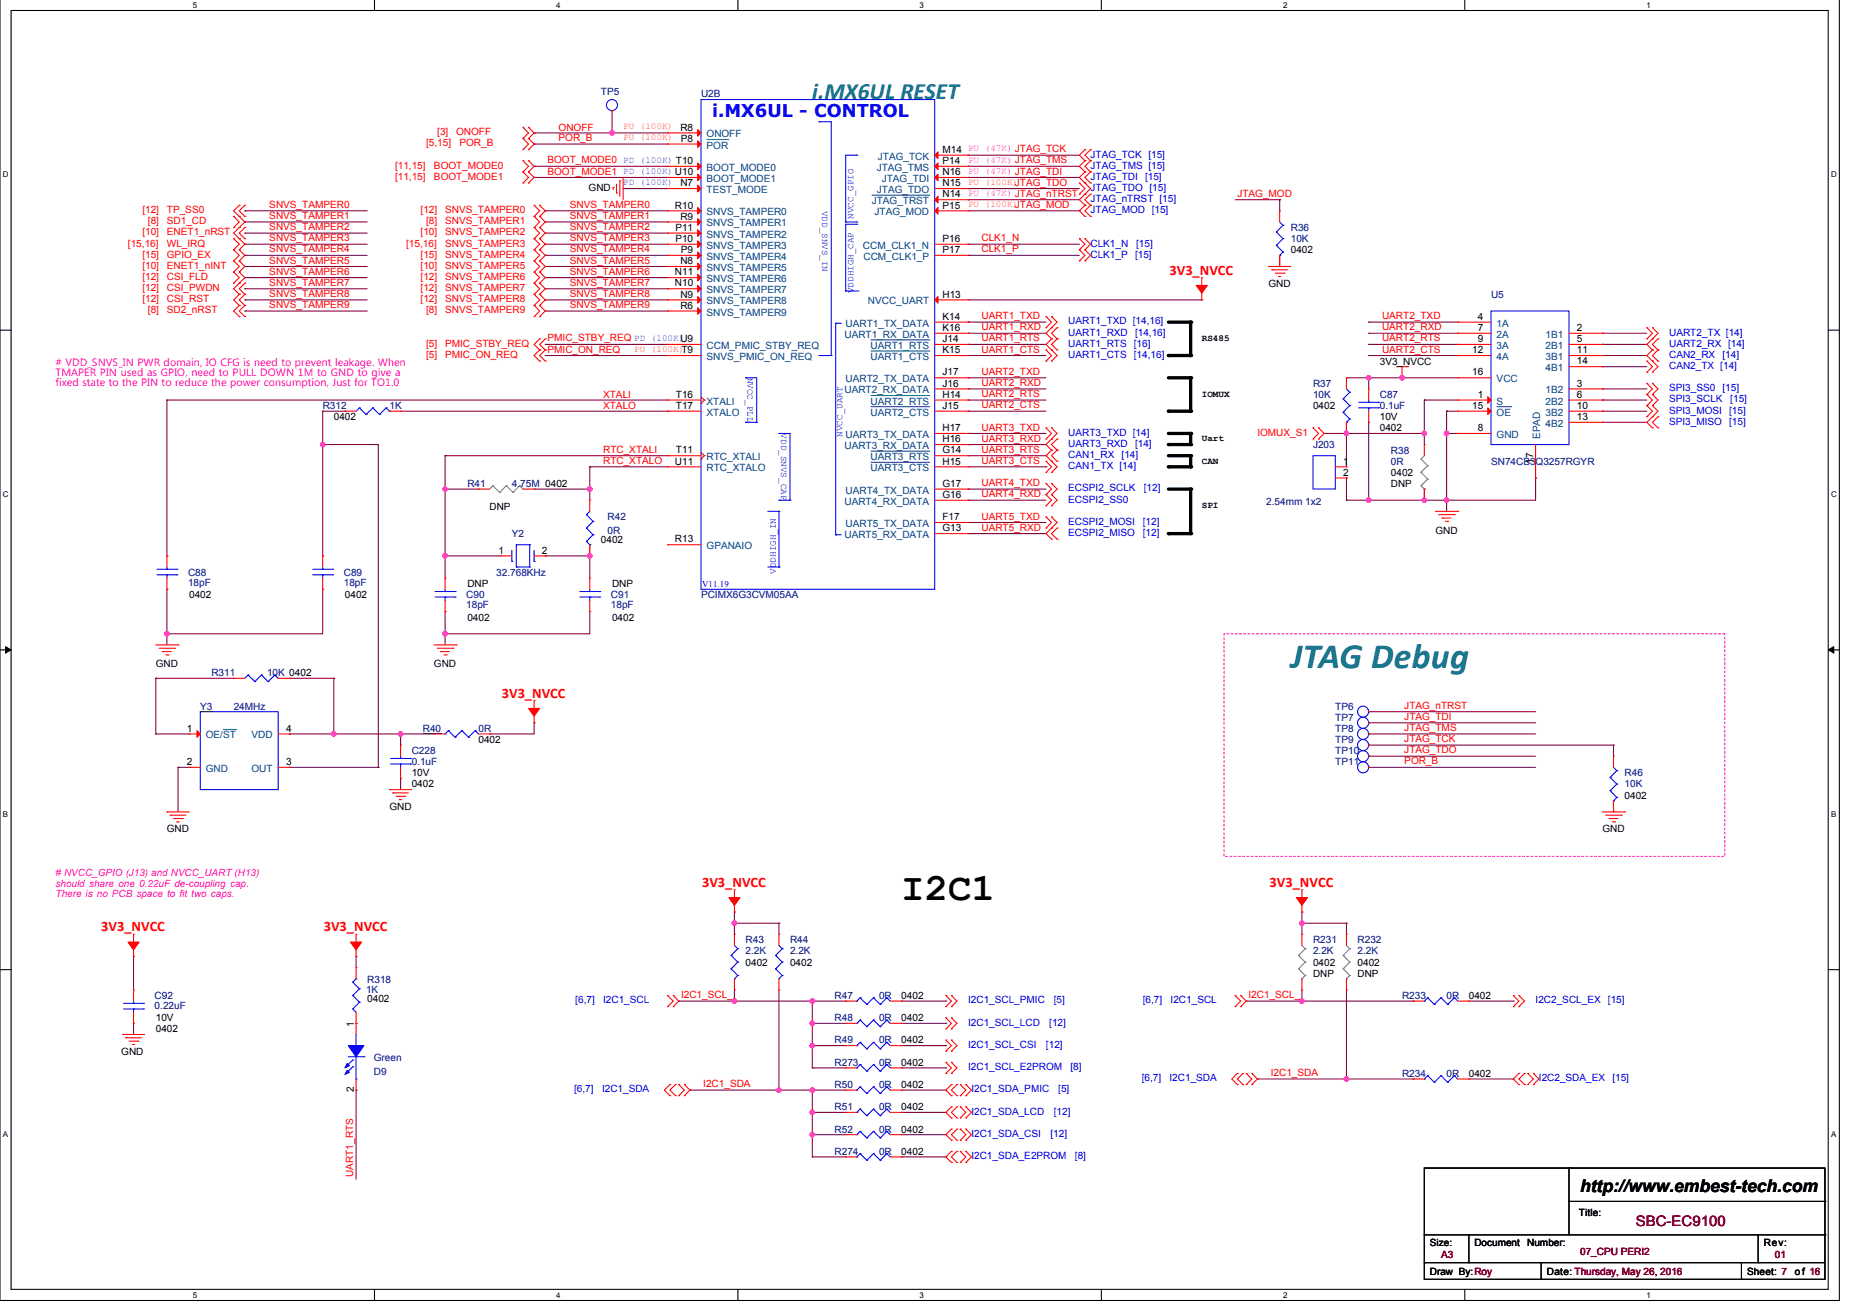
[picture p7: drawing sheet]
<svg xmlns="http://www.w3.org/2000/svg" width="297mm" height="210mm" viewBox="0 0 297 210" stroke-linecap="round" stroke-linejoin="round" font-family="sans-serif">
<defs><g id="words">
<text font-size="6.2" x="144" y="143.8">I2C1</text>
<text font-size="5.7" fill="#008080" x="206.2" y="106.7">JTAG Debug</text>
<text font-size="3.7" fill="#008080" x="129.8" y="15.9">i.MX6UL RESET</text>
<text font-size="2.8" fill="#00f" x="113.8" y="18.7">i.MX6UL - CONTROL</text>
<text font-size="2.8" x="252.5" y="190.4">http://www.embest-tech.com</text>
<g font-size="2.3" fill="#f00">
<text x="186.9" y="43.9">3V3_NVCC</text>
<text x="80.2" y="111.4">3V3_NVCC</text>
<text x="112.2" y="141.7">3V3_NVCC</text>
<text x="202.9" y="141.7">3V3_NVCC</text>
<text x="16.2" y="148.8">3V3_NVCC</text>
<text x="51.7" y="148.8">3V3_NVCC</text>
</g>
<text font-size="2.3" fill="#800000" x="261.4" y="195.8">SBC-EC9100</text>
<g font-size="1.6" fill="#000080">
<text x="96" y="15.2">TP5</text>
<text x="112" y="15.6">U2B</text>
<text x="206.2" y="36.9">R36</text>
<text x="206.2" y="38.7">10K</text>
<text x="238.3" y="47.6">U5</text>
<text x="51.6" y="65.3">R312</text>
<text x="62.2" y="65.3">1K</text>
<text x="209.8" y="61.8">R37</text>
<text x="209.8" y="63.6">10K</text>
<text x="220.5" y="63.6">C87</text>
<text x="220.5" y="65.3">0.1uF</text>
<text x="209.8" y="71.6">J203</text>
<text x="74.7" y="77.8">R41</text>
<text x="81.8" y="77.8">4.75M 0402</text>
<text x="222.2" y="72.5">R38</text>
<text x="222.2" y="74.2">0R</text>
<text x="238.3" y="74.2">SN74CB3Q3257RGYR</text>
<text x="97.1" y="83.1">R42</text>
<text x="202.3" y="80.6">2.54mm 1x2</text>
<text x="81.8" y="85.8">Y2</text>
<text x="97.1" y="85.3">0R</text>
<text x="30" y="92">C88</text>
<text x="30" y="93.6">18pF</text>
<text x="54.9" y="92">C89</text>
<text x="54.9" y="93.6">18pF</text>
<text x="74.5" y="95.6">C90</text>
<text x="79.3" y="92">32.768KHz</text>
<text x="97.6" y="95.6">C91</text>
<text x="112" y="95.6">PCIMX6G3CVM05AA</text>
<text x="74.5" y="97.2">18pF</text>
<text x="97.6" y="97.2">18pF</text>
<text x="32" y="113.4">Y3</text>
<text x="33.8" y="108">R311</text>
<text x="37.3" y="113.4">24MHz</text>
<text x="42.7" y="108">10K 0402</text>
<text x="213.4" y="113.4">TP6</text>
<text x="67.6" y="116.9">R40</text>
<text x="76.5" y="116.9">0R</text>
<text x="213.4" y="115.1">TP7</text>
<text x="213.4" y="116.9">TP8</text>
<text x="213.4" y="118.7">TP9</text>
<text x="65.8" y="120.5">C228</text>
<text x="65.8" y="122.2">0.1uF</text>
<text x="213.4" y="122.2">TP11</text>
<text x="213.4" y="120.5">TP10</text>
<text x="259.6" y="124">R46</text>
<text x="259.6" y="125.8">10K</text>
<text x="119.1" y="150.7">R43</text>
<text x="119.1" y="152.5">2.2K</text>
<text x="126.2" y="150.7">R44</text>
<text x="126.2" y="152.5">2.2K</text>
<text x="209.8" y="150.7">R231</text>
<text x="209.8" y="152.5">2.2K</text>
<text x="216.9" y="150.7">R232</text>
<text x="216.9" y="152.5">2.2K</text>
<text x="24.7" y="159.6">C92</text>
<text x="24.7" y="161.2">0.22uF</text>
<text x="58.5" y="158.7">1K</text>
<text x="58.7" y="157.1">R318</text>
<text x="133.3" y="159.6">R47</text>
<text x="140.5" y="159.6">0R</text>
<text x="224" y="159.6">R233</text>
<text x="231.1" y="159.6">0R</text>
<text x="133.3" y="163.1">R48</text>
<text x="133.3" y="166.7">R49</text>
<text x="140.5" y="163.1">0R</text>
<text x="140.5" y="166.7">0R</text>
<text x="59.7" y="171.7">D9</text>
<text x="59.7" y="169.5">Green</text>
<text x="133.3" y="173.8">R50</text>
<text x="133.3" y="170.2">R273</text>
<text x="140.5" y="173.8">0R</text>
<text x="140.5" y="170.2">0R</text>
<text x="224" y="172">R234</text>
<text x="231.1" y="172">0R</text>
<text x="133.3" y="177.4">R51</text>
<text x="140.5" y="177.4">0R</text>
<text x="133.3" y="184.5">R274</text>
<text x="133.3" y="180.9">R52</text>
<text x="140.5" y="184.5">0R</text>
<text x="140.5" y="180.9">0R</text>
</g>
<g font-size="1.6" fill="#f00">
<text x="68.1" y="23.4">[5,15]</text>
<text x="69.9" y="21.6">[3]</text>
<text x="72.9" y="21.6">ONOFF</text>
<text x="73.4" y="23.4">POR_B</text>
<text x="89.3" y="20.9">ONOFF</text>
<text x="89.3" y="22.5">POR_B</text>
<text x="63.1" y="26.9">[11,15]</text>
<text x="63.1" y="28.7">[11,15]</text>
<text x="69.3" y="26.9">BOOT_MODE0</text>
<text x="69.3" y="28.7">BOOT_MODE1</text>
<text x="87.5" y="27.9">BOOT_MODE1 PD (100K)U10</text>
<text x="87.5" y="26.1">BOOT_MODE0 PD (100K) T10</text>
<text x="22.8" y="34.1">[12]</text>
<text x="23.6" y="35.8">[8]</text>
<text x="26.7" y="35.8">SD1_CD</text>
<text x="26.7" y="34.1">TP_SS0</text>
<text x="43" y="35">SNVS_TAMPER1</text>
<text x="43" y="33.2">SNVS_TAMPER0</text>
<text x="67.2" y="34.1">[12]</text>
<text x="68.1" y="35.8">[8]</text>
<text x="71.1" y="35.8">SNVS_TAMPER1</text>
<text x="71.1" y="34.1">SNVS_TAMPER0</text>
<text x="91" y="33.2">SNVS_TAMPER0</text>
<text x="91" y="35">SNVS_TAMPER1</text>
<text x="197.7" y="31.4">JTAG_MOD</text>
<text x="20.4" y="39.4">[15,16]</text>
<text x="22.8" y="37.6">[10]</text>
<text x="22.8" y="41.2">[15]</text>
<text x="26.7" y="37.6">ENET1_nRST</text>
<text x="26.7" y="41.2">GPIO_EX</text>
<text x="26.7" y="39.4">WL_IRQ</text>
<text x="43" y="40.3">SNVS_TAMPER4</text>
<text x="43" y="38.5">SNVS_TAMPER3</text>
<text x="43" y="36.8">SNVS_TAMPER2</text>
<text x="64.9" y="39.4">[15,16]</text>
<text x="67.2" y="37.6">[10]</text>
<text x="67.2" y="41.2">[15]</text>
<text x="71.1" y="39.4">SNVS_TAMPER3</text>
<text x="71.1" y="37.6">SNVS_TAMPER2</text>
<text x="71.1" y="41.2">SNVS_TAMPER4</text>
<text x="91" y="38.5">SNVS_TAMPER3</text>
<text x="91" y="40.3">SNVS_TAMPER4</text>
<text x="91" y="36.8">SNVS_TAMPER2</text>
<text x="156.8" y="40.3">CLK1_P</text>
<text x="156.8" y="38.5">CLK1_N</text>
<text x="22.8" y="42.9">[10]</text>
<text x="22.8" y="44.7">[12]</text>
<text x="22.8" y="46.5">[12]</text>
<text x="26.7" y="42.9">ENET1_nINT</text>
<text x="26.7" y="44.7">CSI_FLD</text>
<text x="26.7" y="46.5">CSI_PWDN</text>
<text x="43" y="47.4">SNVS_TAMPER8</text>
<text x="43" y="45.7">SNVS_TAMPER7</text>
<text x="43" y="43.9">SNVS_TAMPER6</text>
<text x="43" y="42.1">SNVS_TAMPER5</text>
<text x="67.2" y="42.9">[10]</text>
<text x="67.2" y="46.5">[12]</text>
<text x="67.2" y="44.7">[12]</text>
<text x="71.1" y="42.9">SNVS_TAMPER5</text>
<text x="71.1" y="46.5">SNVS_TAMPER7</text>
<text x="71.1" y="44.7">SNVS_TAMPER6</text>
<text x="91" y="42.1">SNVS_TAMPER5</text>
<text x="91" y="43.9">SNVS_TAMPER6</text>
<text x="91" y="45.7">SNVS_TAMPER7</text>
<text x="91" y="47.4">SNVS_TAMPER8</text>
<text x="22.8" y="48.3">[12]</text>
<text x="23.6" y="50.1">[8]</text>
<text x="26.7" y="50.1">SD2_nRST</text>
<text x="26.7" y="48.3">CSI_RST</text>
<text x="43" y="49.2">SNVS_TAMPER9</text>
<text x="67.2" y="48.3">[12]</text>
<text x="68.1" y="50.1">[8]</text>
<text x="71.1" y="48.3">SNVS_TAMPER8</text>
<text x="71.1" y="50.1">SNVS_TAMPER9</text>
<text x="91" y="49.2">SNVS_TAMPER9</text>
<text x="156.8" y="52.8">UART1_RXD</text>
<text x="156.8" y="51">UART1_TXD</text>
<text x="220.8" y="51">UART2_TXD</text>
<text x="220.8" y="52.8">UART2_RXD</text>
<text x="68.1" y="57.2">[5]</text>
<text x="68.1" y="55.4">[5]</text>
<text x="71.1" y="57.2">PMIC_ON_REQ</text>
<text x="71.1" y="55.4">PMIC_STBY_REQ</text>
<text x="87.5" y="54.6">PMIC_STBY_REQ PD (100K)U9</text>
<text x="87.5" y="56.3">PMIC_ON_REQ</text>
<text x="156.8" y="54.6">UART1_RTS</text>
<text x="156.8" y="56.3">UART1_CTS</text>
<text x="156.8" y="59.9">UART2_TXD</text>
<text x="220.8" y="54.6">UART2_RTS</text>
<text x="220.8" y="56.3">UART2_CTS</text>
<text x="96.4" y="63.5">XTALI</text>
<text x="96.4" y="65.3">XTALO</text>
<text x="156.8" y="63.4">UART2_RTS</text>
<text x="156.8" y="65.2">UART2_CTS</text>
<text x="156.8" y="61.7">UART2_RXD</text>
<text x="156.8" y="70.6">UART3_RXD</text>
<text x="156.8" y="68.8">UART3_TXD</text>
<text x="200.9" y="69.6">IOMUX_S1</text>
<text x="96.4" y="72.3">RTC_XTALI</text>
<text x="96.4" y="74.1">RTC_XTALO</text>
<text x="156.8" y="77.7">UART4_TXD</text>
<text x="156.8" y="72.3">UART3_RTS</text>
<text x="156.8" y="74.1">UART3_CTS</text>
<text x="156.8" y="79.4">UART4_RXD</text>
<text x="156.8" y="83">UART5_TXD</text>
<text x="156.8" y="84.8">UART5_RXD</text>
<text x="224.4" y="113.2">JTAG_nTRST</text>
<text x="224.4" y="118.6">JTAG_TCK</text>
<text x="224.4" y="115">JTAG_TDI</text>
<text x="224.4" y="116.8">JTAG_TMS</text>
<text x="224.4" y="120.3">JTAG_TDO</text>
<text x="224.4" y="122.1">POR_B</text>
<text x="108.8" y="159.5">I2C1_SCL_</text>
<text x="199.5" y="159.5">I2C1_SCL_</text>
<text x="112.4" y="173.7">I2C1_SDA</text>
<text x="203.1" y="171.9">I2C1_SDA</text>
<text x="56.4" y="188" transform="rotate(-90 56.4 188)">UART1_RTS</text>
</g>
<g font-size="1.6">
<text x="108.7" y="20.9">R8</text>
<text x="108.8" y="22.6">P8</text>
<text x="108.7" y="29.8">N7</text>
<text x="150.6" y="24.4">M14 PU (47K) JTAG_TCK</text>
<text x="150.6" y="26.2">P14</text>
<text x="150.6" y="28">N16</text>
<text x="150.6" y="29.8">N15</text>
<text x="94.1" y="30.5">GND</text>
<text x="107.8" y="33.3">R10</text>
<text x="108.7" y="35.1">R9</text>
<text x="150.6" y="31.5">N14</text>
<text x="150.6" y="33.3">P15</text>
<text x="107.9" y="36.9">P11</text>
<text x="107.9" y="38.6">P10</text>
<text x="108.8" y="40.4">P9</text>
<text x="150.6" y="40.4">P17</text>
<text x="150.6" y="38.6">P16</text>
<text x="206.2" y="40.5">0402</text>
<text x="107.8" y="44">N11</text>
<text x="107.8" y="45.8">N10</text>
<text x="108.7" y="42.2">N8</text>
<text x="108.7" y="47.5">N9</text>
<text x="150.6" y="47.5">H13</text>
<text x="202.7" y="45.8">GND</text>
<text x="108.7" y="49.3">R6</text>
<text x="150.6" y="51.1">K14</text>
<text x="150.6" y="52.9">K16</text>
<text x="236.1" y="51.1">4</text>
<text x="236.1" y="52.9">7</text>
<text x="251.9" y="52.9">2</text>
<text x="150.6" y="54.6">J14</text>
<text x="150.6" y="56.4">K15</text>
<text x="150.6" y="60">J17</text>
<text x="220.5" y="58.2">3V3_NVCC</text>
<text x="235.2" y="60">16</text>
<text x="235.2" y="56.4">12</text>
<text x="236.1" y="54.6">9</text>
<text x="251.9" y="54.6">5</text>
<text x="251.9" y="56.4">11</text>
<text x="251.9" y="58.2">14</text>
<text x="108" y="65.3">T17</text>
<text x="108" y="63.5">T16</text>
<text x="150.6" y="61.8">J16</text>
<text x="150.6" y="63.5">H14</text>
<text x="150.6" y="65.3">J15</text>
<text x="209.8" y="65.3">0402</text>
<text x="235.2" y="65.3">15</text>
<text x="236.1" y="63.5">1</text>
<text x="251.9" y="61.8">3</text>
<text x="251.9" y="63.5">6</text>
<text x="251.9" y="65.3">10</text>
<text x="53.3" y="67.1">0402</text>
<text x="150.6" y="68.9">H17</text>
<text x="150.6" y="70.6">H16</text>
<text x="220.5" y="68.9">0402</text>
<text x="220.5" y="67.1">10V</text>
<text x="236.1" y="68.9">8</text>
<text x="251.9" y="67.1">13</text>
<text x="107.8" y="74.2">U11</text>
<text x="108" y="72.4">T11</text>
<text x="150.6" y="72.4">G14</text>
<text x="150.6" y="74.2">H15</text>
<text x="150.6" y="77.8">G17</text>
<text x="214.6" y="74.2">1</text>
<text x="214.6" y="76">2</text>
<text x="222.2" y="76">0402</text>
<text x="222.2" y="77.8">DNP</text>
<text x="245" y="74" transform="rotate(-90 245 74)">17</text>
<text x="78.2" y="81.5">DNP</text>
<text x="150.6" y="79.5">G16</text>
<text x="150.6" y="83.1">F17</text>
<text x="79.7" y="88.4">1</text>
<text x="86.6" y="88.4">2</text>
<text x="96" y="86.7">0402</text>
<text x="107.8" y="86.6">R13</text>
<text x="150.6" y="84.9">G13</text>
<text x="229.4" y="85.3">GND</text>
<text x="30.2" y="95.6">0402</text>
<text x="55.1" y="95.6">0402</text>
<text x="74.7" y="93.8">DNP</text>
<text x="97.8" y="93.8">DNP</text>
<text x="74.7" y="99.1">0402</text>
<text x="97.8" y="99.1">0402</text>
<text x="24.9" y="106.6">GND</text>
<text x="69.3" y="106.6">GND</text>
<text x="29.9" y="116.9">1</text>
<text x="45.7" y="116.9">4</text>
<text x="76.5" y="118.7">0402</text>
<text x="29.9" y="122.2">2</text>
<text x="45.7" y="122.2">3</text>
<text x="65.8" y="125.8">0402</text>
<text x="65.8" y="124">10V</text>
<text x="62.2" y="129.4">GND</text>
<text x="259.6" y="127.6">0402</text>
<text x="26.7" y="132.9">GND</text>
<text x="256" y="132.9">GND</text>
<text x="119.1" y="154.2">0402</text>
<text x="126.2" y="154.2">0402</text>
<text x="209.8" y="154.2">0402</text>
<text x="209.8" y="156">DNP</text>
<text x="216.9" y="154.2">0402</text>
<text x="216.9" y="156">DNP</text>
<text x="58.7" y="160.1">0402</text>
<text x="144" y="159.6">0402</text>
<text x="234.7" y="159.6">0402</text>
<text x="24.9" y="163.1">10V</text>
<text x="24.9" y="164.9">0402</text>
<text x="56.5" y="164" transform="rotate(-90 56.5 164)">1</text>
<text x="144" y="163.1">0402</text>
<text x="144" y="166.7">0402</text>
<text x="19.4" y="168.5">GND</text>
<text x="144" y="173.8">0402</text>
<text x="144" y="170.2">0402</text>
<text x="234.7" y="172">0402</text>
<text x="56.5" y="174.5" transform="rotate(-90 56.5 174.5)">2</text>
<text x="144" y="177.4">0402</text>
<text x="144" y="184.5">0402</text>
<text x="144" y="180.9">0402</text>
<text x="252.3" y="194.3">Title:</text>
<text x="228.5" y="199">Size:</text>
<text x="228.5" y="203.7">Draw By:Roy</text>
<text x="235.6" y="199.1">Document</text>
<text x="244" y="199.1">Number:</text>
<text x="247.1" y="203.7">Date: Thursday, May 26, 2016</text>
<text x="279.1" y="203.7">Sheet: 7</text>
<text x="281.8" y="199.1">Rev:</text>
<text x="286.8" y="203.7">of 16</text>
</g>
<g font-size="1.6" fill="#004080">
<text x="112.9" y="23.7">POR</text>
<text x="112.9" y="22">ONOFF</text>
<text x="112.9" y="27.3">BOOT_MODE0</text>
<text x="112.9" y="29.1">BOOT_MODE1</text>
<text x="140.1" y="27.3">JTAG_TMS</text>
<text x="140.3" y="25.5">JTAG_TCK</text>
<text x="140.9" y="29.1">JTAG_TDI</text>
<text x="112.9" y="30.8">TEST_MODE</text>
<text x="112.9" y="34.4">SNVS_TAMPER0</text>
<text x="139.3" y="32.6">JTAG_TRST</text>
<text x="139.8" y="34.4">JTAG_MOD</text>
<text x="140.1" y="30.8">JTAG_TDO</text>
<text x="112.9" y="36.2">SNVS_TAMPER1</text>
<text x="112.9" y="38">SNVS_TAMPER2</text>
<text x="112.9" y="39.7">SNVS_TAMPER3</text>
<text x="112.9" y="41.5">SNVS_TAMPER4</text>
<text x="137.9" y="39.7">CCM_CLK1_N</text>
<text x="138" y="41.5">CCM_CLK1_P</text>
<text x="112.9" y="43.3">SNVS_TAMPER5</text>
<text x="112.9" y="45.1">SNVS_TAMPER6</text>
<text x="112.9" y="46.8">SNVS_TAMPER7</text>
<text x="112.9" y="48.6">SNVS_TAMPER8</text>
<text x="112.9" y="50.4">SNVS_TAMPER9</text>
<text x="134.9" y="54">UART1_RX_DATA</text>
<text x="135.1" y="52.2">UART1_TX_DATA</text>
<text x="138.7" y="48.6">NVCC_UART</text>
<text x="239.1" y="52.2">1A</text>
<text x="239.1" y="54">2A</text>
<text x="247" y="54">1B1</text>
<text x="112.9" y="55.7">CCM_PMIC_STBY_REQ</text>
<text x="112.9" y="57.5">SNVS_PMIC_ON_REQ</text>
<text x="139.1" y="55.7">UART1_RTS</text>
<text x="139.1" y="57.5">UART1_CTS</text>
<text x="239.1" y="55.7">3A</text>
<text x="239.1" y="57.5">4A</text>
<text x="247" y="55.7">2B1</text>
<text x="247" y="57.5">3B1</text>
<text x="247" y="59.3">4B1</text>
<text x="112.9" y="64.6">XTALI</text>
<text x="134.9" y="62.8">UART2_RX_DATA</text>
<text x="135.1" y="61.1">UART2_TX_DATA</text>
<text x="139.1" y="64.6">UART2_RTS</text>
<text x="239.1" y="61.1">VCC</text>
<text x="239.1" y="64.6">S</text>
<text x="247" y="62.8">1B2</text>
<text x="247" y="64.6">2B2</text>
<text x="112.9" y="66.4">XTALO</text>
<text x="134.9" y="71.7">UART3_RX_DATA</text>
<text x="135.1" y="70">UART3_TX_DATA</text>
<text x="139.1" y="66.4">UART2_CTS</text>
<text x="239.1" y="70">GND</text>
<text x="239.1" y="66.4">OE</text>
<text x="246.1" y="70.1" transform="rotate(-90 246.1 70.1)">EPAD</text>
<text x="247" y="66.4">3B2</text>
<text x="247" y="68.2">4B2</text>
<text x="112.9" y="73.5">RTC_XTALI</text>
<text x="112.9" y="75.3">RTC_XTALO</text>
<text x="139.1" y="73.5">UART3_RTS</text>
<text x="139.1" y="75.3">UART3_CTS</text>
<text x="134.9" y="80.6">UART4_RX_DATA</text>
<text x="135.1" y="78.8">UART4_TX_DATA</text>
<text x="112.9" y="87.7">GPANAIO</text>
<text x="134.9" y="86">UART5_RX_DATA</text>
<text x="135.1" y="84.2">UART5_TX_DATA</text>
<text x="32.9" y="118">OE/ST</text>
<text x="40.2" y="118">VDD</text>
<text x="32.9" y="123.3">GND</text>
<text x="40.2" y="123.3">OUT</text>
</g>
<g font-size="1.6" fill="#00f">
<text x="174.2" y="25.2">JTAG_TCK [15]</text>
<text x="174.2" y="28.7">JTAG_TDI</text>
<text x="174.2" y="26.9">JTAG_TMS [15]</text>
<text x="183" y="28.7">[15]</text>
<text x="174.2" y="34.1">JTAG_MOD [15]</text>
<text x="174.2" y="32.3">JTAG_nTRST [15]</text>
<text x="174.2" y="30.5">JTAG_TDO [15]</text>
<text x="174.2" y="39.4">CLK1_N</text>
<text x="174.2" y="41.2">CLK1_P</text>
<text x="181.4" y="41.2">[15]</text>
<text x="181.5" y="39.4">[15]</text>
<text x="170.7" y="51.8">UART1_TXD [14,16]</text>
<text x="170.7" y="53.6">UART1_RXD</text>
<text x="181.4" y="53.6">[14,16]</text>
<text x="266.7" y="53.6">UART2_TX [14]</text>
<text x="170.7" y="57.2">UART1_CTS</text>
<text x="170.7" y="55.4">UART1_RTS</text>
<text x="181.2" y="57.2">[14,16]</text>
<text x="181.2" y="55.4">[16]</text>
<text x="266.7" y="57.2">CAN2_RX</text>
<text x="266.7" y="58.9">CAN2_TX [14]</text>
<text x="266.7" y="55.4">UART2_RX [14]</text>
<text x="275.2" y="57.2">[14]</text>
<text x="266.7" y="62.5">SPI3_SS0</text>
<text x="266.7" y="64.3">SPI3_SCLK</text>
<text x="275.2" y="62.5">[15]</text>
<text x="276.5" y="64.3">[15]</text>
<text x="170.7" y="71.4">UART3_RXD</text>
<text x="170.7" y="69.6">UART3_TXD [14]</text>
<text x="181.4" y="71.4">[14]</text>
<text x="266.7" y="66.1">SPI3_MOSI</text>
<text x="266.7" y="67.8">SPI3_MISO</text>
<text x="276.3" y="66.1">[15]</text>
<text x="276.3" y="67.8">[15]</text>
<text x="170.7" y="73.2">CAN1_RX</text>
<text x="170.7" y="74.9">CAN1_TX [14]</text>
<text x="179.2" y="73.2">[14]</text>
<text x="170.7" y="78.5">ECSPI2_SCLK</text>
<text x="170.7" y="80.3">ECSPI2_SS0</text>
<text x="170.7" y="83.8">ECSPI2_MOSI</text>
<text x="182.6" y="83.8">[12]</text>
<text x="182.8" y="78.5">[12]</text>
<text x="170.7" y="85.6">ECSPI2_MISO</text>
<text x="182.6" y="85.6">[12]</text>
<text x="91.9" y="160.3">[6,7]</text>
<text x="96.4" y="160.3">I2C1_SCL</text>
<text x="154.7" y="160.3">I2C1_SCL_PMIC</text>
<text x="168.4" y="160.3">[5]</text>
<text x="182.6" y="160.3">[6,7]</text>
<text x="187" y="160.3">I2C1_SCL</text>
<text x="245.4" y="160.3">I2C2_SCL_EX</text>
<text x="256.9" y="160.3">[15]</text>
<text x="154.7" y="163.8">I2C1_SCL_LCD</text>
<text x="154.7" y="167.4">I2C1_SCL_CSI</text>
<text x="167.1" y="167.4">[12]</text>
<text x="167.7" y="163.8">[12]</text>
<text x="154.7" y="171">I2C1_SCL_E2PROM</text>
<text x="171" y="171">[8]</text>
<text x="182.4" y="172.7">[6,7]</text>
<text x="186.9" y="172.7">I2C1_SDA</text>
<text x="245.9" y="172.7">I2C2_SDA_EX</text>
<text x="257.6" y="172.7">[15]</text>
<text x="91.7" y="174.5">[6,7]</text>
<text x="96.2" y="174.5">I2C1_SDA</text>
<text x="155.2" y="174.5">I2C1_SDA_PMIC</text>
<text x="155.2" y="178.1">I2C1_SDA_LCD</text>
<text x="168.4" y="178.1">[12]</text>
<text x="169.1" y="174.5">[5]</text>
<text x="155.2" y="181.6">I2C1_SDA_CSI</text>
<text x="155.2" y="185.2">I2C1_SDA_E2PROM</text>
<text x="167.8" y="181.6">[12]</text>
<text x="171.8" y="185.2">[8]</text>
</g>
<g font-size="1.6" fill="#f0f">
<text x="8.9" y="58.5"># VDD_SNVS_IN PWR domain, IO CFG is need to prevent leakage. When</text>
<text x="8.9" y="60.1">TMAPER PIN used as GPIO, need to PULL DOWN 1M to GND to give a</text>
<text x="8.9" y="61.7">fixed state to the PIN to reduce the power consumption, Just for TO1.0</text>
<text x="8.9" y="140"># NVCC_GPIO (J13) and NVCC_UART (H13)</text>
<text x="8.9" y="141.7">should share one 0.22uF de-coupling cap.</text>
<text x="8.9" y="143.3">There is no PCB space to fit two caps.</text>
</g>
<g font-size="1.6" fill="#800000">
<text x="230.3" y="201">A3</text>
<text x="252.5" y="200.5">07_CPU PERI2</text>
<text x="283.6" y="201">01</text>
</g>
<g font-size="1.5" fill="#ff8000">
<text x="99.6" y="22.4">PU (100K)</text>
<text x="99.6" y="20.6">PU (100K)</text>
<text x="154.7" y="29.5">PU (100K)JTAG_TDO</text>
<text x="154.7" y="33.1">PU (100K)JTAG_MOD</text>
<text x="101.3" y="56.2">PU (100K)T9</text>
</g>
<text font-size="1.5" fill="#8000ff" x="99.6" y="29.5">PD (100K)</text>
<g font-size="1.5" fill="#f0f">
<text x="154.7" y="26">PU (47K) JTAG_TMS</text>
<text x="154.7" y="27.7">PU (47K) JTAG_TDI</text>
<text x="154.7" y="31.3">PU (47K) JTAG_nTRST</text>
</g>
<g font-size="1.5" fill="#00f">
<text x="131.4" y="33.7" transform="rotate(90 131.4 33.7)">VDD_SNVS_IN</text>
<text x="136.4" y="34.9" transform="rotate(-90 136.4 34.9)">NVCC_GPIO</text>
<text x="136.4" y="46.8" transform="rotate(-90 136.4 46.8)">VDDHIGH_CAP</text>
<text x="119.5" y="60.3" transform="rotate(90 119.5 60.3)">NVCC_PLL</text>
<text x="124.8" y="69.2" transform="rotate(90 124.8 69.2)">VDD_SNVS_CAP</text>
<text x="134.6" y="69.8" transform="rotate(-90 134.6 69.8)">NVCC_UART</text>
<text x="123.9" y="91.6" transform="rotate(-90 123.9 91.6)">VDDHIGH_IN</text>
</g>
<g font-size="1.5">
<text x="192" y="54.5">RS485</text>
<text x="192" y="63.4">IOMUX</text>
<text x="192" y="70.5">Uart</text>
<text x="192" y="74">CAN</text>
<text x="192" y="81.2">SPI</text>
</g>
<text font-size="1.4" fill="#00f" x="112.2" y="93.8">V11.19</text>
<g font-size="1.3">
<text x="30.8" y="1.2">5</text>
<text x="88.9" y="1.2">4</text>
<text x="146.9" y="1.2">3</text>
<text x="205" y="1.2">2</text>
<text x="263.1" y="1.2">1</text>
<text x=".4" y="28.3">D</text>
<text x="292.6" y="28.3">D</text>
<text x=".4" y="79.4">C</text>
<text x="292.6" y="79.4">C</text>
<text x=".4" y="130.5">B</text>
<text x="292.6" y="130.5">B</text>
<text x=".4" y="181.6">A</text>
<text x="292.6" y="181.6">A</text>
<text x="30.8" y="207.3">5</text>
<text x="88.9" y="207.3">4</text>
<text x="146.9" y="207.3">3</text>
<text x="205" y="207.3">2</text>
<text x="263.1" y="207.3">1</text>
</g>
</g></defs>
<path d="M0 -.1v207.8h293.9v-207.8M1.8 1.7h290.3v204.3h-290.3z" fill="none" stroke="#000" stroke-width=".17"/>
<g fill="#fff">
<path d="M30.8 .1h.7v1.4h-.7z"/>
<path d="M30.8 206.1h.7v1.5h-.7z"/>
</g>
<path d="M59.8 -.1v1.8M59.8 206v1.7" fill="none" stroke="#000" stroke-width=".17"/>
<g fill="#fff">
<path d="M88.9 .1h.7v1.4h-.7z"/>
<path d="M88.9 206.1h.7v1.5h-.7z"/>
</g>
<path d="M117.9 -.1v1.8M117.9 206v1.7" fill="none" stroke="#000" stroke-width=".17"/>
<g fill="#fff">
<path d="M146.9 .1h.7v1.4h-.7z"/>
<path d="M146.9 206.1h.7v1.5h-.7z"/>
</g>
<path d="M176 -.1v1.8M176 206v1.7" fill="none" stroke="#000" stroke-width=".17"/>
<g fill="#fff">
<path d="M205 .1h.7v1.4h-.7z"/>
<path d="M205 206.1h.7v1.5h-.7z"/>
</g>
<path d="M234.1 -.1v1.8M234.1 206v1.7" fill="none" stroke="#000" stroke-width=".17"/>
<g fill="#fff">
<path d="M263.1 .1h.7v1.4h-.7z"/>
<path d="M263.1 206.1h.7v1.5h-.7z"/>
<path d="M.4 27.2h1v1.4h-1z"/>
<path d="M292.6 27.2h.9v1.4h-.9z"/>
<path d="M.4 78.3h1v1.4h-1z"/>
<path d="M292.6 78.3h.9v1.4h-.9z"/>
</g>
<path d="M0 52.7h1.8M292.1 52.7h1.8" fill="none" stroke="#000" stroke-width=".17"/>
<g fill="#fff">
<path d="M.4 129.3h.9v1.5h-.9z"/>
<path d="M292.6 129.3h.8v1.5h-.8z"/>
</g>
<path d="M0 103.8h1.8M292.1 103.8h1.8" fill="none" stroke="#000" stroke-width=".17"/>
<path d="M.9 103.3l.9 .5-.9 .5zM292.1 103.8l.9-.5v1z" fill="#000" stroke="#000" stroke-width=".16"/>
<g fill="#fff">
<path d="M.4 180.4h.9v1.4h-.9z"/>
<path d="M292.6 180.4h.8v1.4h-.8z"/>
</g>
<g fill="none" stroke="#000" stroke-width=".17">
<path d="M0 154.9h1.8M292.1 154.9h1.8M227.6 186.6h64v17.8h-64zM227.6 197.3h64M234.7 197.3v4.4M250.7 186.6h.1M250.7 186.6v10.7M250.7 191.9h40.9M280.9 197.3v4.4M291.6 197.3h.1M291.6 191.9h.1M227.6 201.7h.1"/>
<path d="M227.6 201.7h64M234.7 201.7h.1M246.3 204.4h.1M246.3 201.7v2.7M278.3 204.4h.1M278.3 201.7v2.7M280.9 201.7h.1"/>
</g>
<path d="M195.6 101.2h80v35.6h-80z" fill="none" stroke="#f0f" stroke-width=".17" stroke-dasharray=".3 .3"/>
<path d="M186.7 51.5h3.5v5.3h-3.5M186.7 60.3h3.5v5.4h-3.5M186.7 69.2h3.5v1.8h-3.5M186.7 72.8h3.5v1.8h-3.5M186.7 78.1h3.5v7.1h-3.5" fill="none" stroke="#000" stroke-width=".53"/>
<g fill="#000">
<circle cx="186.7" cy="56.8" r=".26"/>
<circle cx="190.2" cy="51.5" r=".26"/>
<circle cx="190.2" cy="56.8" r=".26"/>
<circle cx="186.7" cy="71" r=".26"/>
<circle cx="186.7" cy="74.6" r=".26"/>
<circle cx="186.7" cy="65.7" r=".26"/>
<circle cx="190.2" cy="71" r=".26"/>
<circle cx="190.2" cy="69.2" r=".26"/>
<circle cx="190.2" cy="60.3" r=".26"/>
<circle cx="190.2" cy="74.6" r=".26"/>
<circle cx="190.2" cy="72.8" r=".26"/>
<circle cx="190.2" cy="65.7" r=".26"/>
<circle cx="190.2" cy="78.1" r=".26"/>
<circle cx="186.7" cy="85.2" r=".26"/>
<circle cx="190.2" cy="85.2" r=".26"/>
</g>
<g fill="none" stroke="#800040" stroke-width=".17">
<path d="M97.8 17.7h.1M97.8 17.7v3.5M39.1 39h.1M39.1 37.2h.1M39.1 35.5h.1M39.1 33.7h.1M39.1 39h19.6M39.1 33.7h19.6M39.1 37.2h19.6M39.1 35.5h19.6M85.3 21.2h.1M85.3 23h.1"/>
<path d="M85.3 28.3h.1M85.3 26.6h.1M85.3 21.2h21.4M85.3 23h21.4M85.3 28.3h21.4M85.3 26.6h21.4M87.1 39h.1M87.1 33.7h.1M87.1 35.5h.1M87.1 37.2h.1M87.1 39h19.6M87.1 33.7h19.6"/>
<path d="M87.1 37.2h19.6M87.1 35.5h19.6M97.8 21.2h.1M99.6 30.1h.1M99.6 30.1h7.1M154.7 28.3h.1M154.7 26.6h.1M154.7 24.8h.1M154.7 31.9h.1M154.7 30.1h.1M154.7 39h.1M154.7 39h17.8"/>
<path d="M154.7 33.7h17.8M154.7 28.3h17.8M154.7 26.6h17.8M154.7 24.8h17.8M154.7 31.9h17.8M154.7 30.1h17.8M172.5 33.7h.1M197.4 31.9h7.1M204.5 31.9h.1M204.5 31.9v1.8M39.1 40.8h.1M39.1 49.7h.1"/>
<path d="M39.1 47.9h.1M39.1 46.1h.1M39.1 44.3h.1M39.1 42.6h.1M39.1 42.6h19.6M39.1 40.8h19.6M39.1 44.3h19.6M39.1 46.1h19.6M39.1 49.7h19.6M39.1 47.9h19.6M87.1 42.6h.1M87.1 40.8h.1"/>
<path d="M87.1 44.3h.1M87.1 46.1h.1M87.1 49.7h.1M87.1 47.9h.1M87.1 55h.1M87.1 56.8h.1M87.1 42.6h19.6M87.1 40.8h19.6M87.1 44.3h19.6M87.1 46.1h19.6M87.1 49.7h19.6M87.1 47.9h19.6"/>
<path d="M87.1 55h19.6M87.1 56.8h19.6M154.7 55h.1M154.7 56.8h.1M154.7 53.2h.1M154.7 51.5h.1M154.7 40.8h.1M154.7 40.8h17.8M154.7 47.9h37.3M154.7 55h12.4M154.7 56.8h12.4M154.7 53.2h12.4"/>
<path d="M154.7 51.5h12.4M192 47.9h.1M204.5 40.8h.1M204.5 40.8v1.8M218.7 55h.1M218.7 51.5h.1M218.7 53.2h.1M218.7 56.8h.1M218.7 55h14.2M218.7 56.8h14.2M218.7 53.2h14.2M218.7 51.5h14.2"/>
<path d="M256 56.8h.1M256 58.6h.1M256 53.2h.1M256 55h.1M256 55h7.1M256 56.8h7.1M256 53.2h7.1M256 58.6h7.1M26.7 63.9h.1M26.7 63.9h80M26.7 63.9v24.9M51.6 65.7h.1"/>
<path d="M51.6 71h.1M51.6 65.7h3.5M51.6 71h8.9v51.6M51.6 65.7v23.1M55.1 65.7h.1M64 65.7h42.7M71.1 72.8h.1M71.1 78.1h.1M71.1 78.1h5.4M71.1 72.8h35.6M71.1 72.8v19.6M85.3 78.1h8.9"/>
<path d="M94.2 74.6h.1M94.2 78.1h.1M94.2 74.6h12.5M94.2 74.6v5.3M106.7 65.7h.1M154.7 63.9h.1M154.7 65.7h.1M154.7 62.1h.1M154.7 60.3h.1M154.7 71h.1M154.7 69.2h.1M154.7 79.9h.1"/>
<path d="M154.7 78.1h.1M154.7 65.7h12.4M154.7 63.9h12.4M154.7 62.1h12.4M154.7 60.3h12.4M154.7 71h12.4M154.7 69.2h12.4M154.7 79.9h12.4M154.7 78.1h12.4M154.7 72.8h12.4M154.7 74.6h12.4M167.1 72.8h.1"/>
<path d="M167.1 74.6h.1M211.6 69.2h.1M211.6 69.2h16M215.1 60.3h.1M215.1 69.2h.1M215.1 67.5h.1M215.1 76.4h.1M215.1 79.9h.1M215.1 60.3h17.8M215.1 67.5v7.1M215.1 76.4v3.5M218.7 60.3h.1"/>
<path d="M218.7 67.5h.1M218.7 79.9h.1M218.7 60.3v1.8M218.7 67.5v12.4M224 60.3h.1M227.6 63.9h.1M227.6 78.1h.1M227.6 79.9h.1M227.6 69.2h.1M227.6 63.9h5.3M227.6 63.9v7.1M227.6 78.1v1.8"/>
<path d="M231.1 65.7h.1M231.1 69.2h.1M231.1 79.9h.1M231.1 65.7h1.8M231.1 69.2h1.8M231.1 65.7v16M245.4 76.4h.1M245.4 76.4v3.5h-30.3M256 62.1h.1M256 63.9h.1M256 65.7h.1M256 67.5h.1"/>
<path d="M256 65.7h7.1M256 63.9h7.1M256 62.1h7.1M256 67.5h7.1M26.7 88.8h.1M26.7 94.1h.1M26.7 94.1v8.9M51.6 88.8h.1M51.6 94.1h.1M51.6 94.1v7.1h-24.9M71.1 88.8h.1M71.1 97.7h.1"/>
<path d="M71.1 97.7v5.3M71.1 88.8h8.9M87.1 88.8h.1M87.1 88.8h7.1M94.2 97.7h.1M94.2 87h.1M94.2 88.8h.1M94.2 97.7v3.5h-23.1M94.2 87v5.4M154.7 85.2h.1M154.7 83.5h.1M154.7 85.2h12.4"/>
<path d="M154.7 83.5h12.4M24.9 117.2h.1M24.9 108.4h.1M24.9 117.2h5.3M24.9 108.4v8.8M24.9 108.4h12.4M26.7 101.2h.1M46.2 117.2h.1M46.2 117.2h23.1M46.2 108.4h7.1M53.3 117.2h.1M53.3 108.4h.1"/>
<path d="M53.3 108.4v8.8M64 117.2h.1M64 117.2v1.8M71.1 101.2h.1M78.2 117.2h.1M85.3 115.5h.1M85.3 115.5v1.7h-7.1M218.7 119h.1M218.7 115.5h.1M218.7 113.7h.1M218.7 117.2h.1M218.7 119h39.1"/>
<path d="M218.7 115.5h26.7M218.7 113.7h26.7M218.7 117.2h26.7M257.8 119h.1M257.8 119v1.8M28.4 122.6h.1M28.4 122.6h1.8M28.4 122.6v7.1M30.2 122.6h.1M46.2 122.6h.1M46.2 122.6h14.3M60.5 122.6h.1"/>
<path d="M64 124.4h.1M64 124.4v1.7M218.7 120.8h.1M218.7 122.6h.1M218.7 120.8h26.7M218.7 122.6h26.7M257.8 127.9h.1M257.8 127.9v1.8M21.3 152.8h.1M21.3 152.8v5.3M56.9 152.8h.1M56.9 152.8v1.8"/>
<path d="M108.5 159.9h.1M108.5 159.9h26.6M117.3 159.9h.1M117.3 145.7h.1M117.3 147.5h.1M117.3 145.7v3.5M117.3 158.1v1.8M117.3 147.5h7.2M124.5 147.5h.1M124.5 147.5v1.7M124.5 158.1v16M129.8 159.9h.1"/>
<path d="M129.8 159.9v10.7M144 159.9h7.1M151.1 159.9h.1M199.1 159.9h.1M199.1 159.9h26.7M208 145.7h.1M208 147.5h.1M208 159.9h.1M208 147.5h7.1M208 145.7v3.5M208 158.1v1.8M215.1 147.5h.1"/>
<path d="M215.1 147.5v1.7M215.1 158.1v14.3M225.8 159.9h.1M234.7 159.9h7.1M241.8 159.9h.1M21.3 163.5h.1M21.3 163.5v1.8M56.9 174.1h.1M56.9 174.1v14.3M110.2 174.1h.1M110.2 174.1h24.9M124.5 174.1h.1"/>
<path d="M129.8 163.5h.1M129.8 167h.1M129.8 177.7h.1M129.8 174.1h.1M129.8 170.6h.1M129.8 174.1v10.7M129.8 163.5h5.3M129.8 167h5.3M129.8 177.7h5.3M129.8 170.6h5.3M144 163.5h7.1M144 167h7.1"/>
<path d="M144 174.1h7.1M144 177.7h7.1M144 170.6h7.1M151.1 174.1h.1M151.1 177.7h.1M151.1 167h.1M151.1 163.5h.1M151.1 170.6h.1M200.9 172.4h.1M200.9 172.4h24.9M215.1 172.4h.1M225.8 172.4h.1"/>
<path d="M234.7 172.4h7.1M241.8 172.4h.1M129.8 181.3h.1M129.8 184.8h.1M129.8 181.3h5.3M129.8 184.8h5.3M144 181.3h7.1M144 184.8h7.1M151.1 181.3h.1M151.1 184.8h.1"/>
</g>
<g fill="#f0f" stroke="#f0f" stroke-width=".17">
<circle cx="97.8" cy="21.2" r=".35"/>
<circle cx="117.3" cy="159.9" r=".35"/>
<circle cx="51.6" cy="71" r=".35"/>
<circle cx="26.7" cy="101.2" r=".35"/>
<circle cx="71.1" cy="88.8" r=".35"/>
<circle cx="94.2" cy="88.8" r=".35"/>
<circle cx="71.1" cy="101.2" r=".35"/>
<circle cx="71.1" cy="78.1" r=".35"/>
<circle cx="94.2" cy="78.1" r=".35"/>
<circle cx="117.3" cy="147.5" r=".35"/>
<circle cx="129.8" cy="163.5" r=".35"/>
<circle cx="129.8" cy="159.9" r=".35"/>
<circle cx="129.8" cy="177.7" r=".35"/>
<circle cx="129.8" cy="174.1" r=".35"/>
<circle cx="231.1" cy="79.9" r=".35"/>
<circle cx="231.1" cy="69.2" r=".35"/>
<circle cx="227.6" cy="69.2" r=".35"/>
<circle cx="215.1" cy="69.2" r=".35"/>
<circle cx="224" cy="60.3" r=".35"/>
<circle cx="218.7" cy="60.3" r=".35"/>
<circle cx="227.6" cy="79.9" r=".35"/>
<circle cx="218.7" cy="79.9" r=".35"/>
<circle cx="124.5" cy="174.1" r=".35"/>
<circle cx="208" cy="159.9" r=".35"/>
<circle cx="208" cy="147.5" r=".35"/>
<circle cx="215.1" cy="172.4" r=".35"/>
<circle cx="129.8" cy="167" r=".35"/>
<circle cx="129.8" cy="181.2" r=".35"/>
<circle cx="53.3" cy="117.2" r=".35"/>
<circle cx="64" cy="117.2" r=".35"/>
</g>
<g fill="none" stroke="#f00" stroke-width=".17">
<path d="M37.3 39.9h.1M37.3 36.3h.1M37.3 34.6h.1M37.3 38.1h.1M37.3 39.9l.9 .9-.9 .9M37.3 34.6l.9 .9-.9 .8M37.3 38.1l.9 .9-.9 .9M38.2 36.3h.1M38.2 38.1h.1M38.2 39.9h.1M38.2 34.6h.1M38.2 32.8h.1"/>
<path d="M38.2 32.8l-.9 .9 1.8 1.8-1.8 1.7 1.8 1.8-.9 .9M38.2 39.9l.9 .9-.9 .9M39.1 36.3h.1M39.1 38.1h.1M39.1 32.8h.1M39.1 34.6h.1M39.1 36.3l-.9 .9 .9 .9M39.1 32.8l-.9 .9 .9 .9M83.6 22.1h.1M83.6 20.3h.1M83.6 23.9h.1M83.6 27.5h.1"/>
<path d="M83.6 25.7h.1M83.6 29.2h.1M83.6 20.3l.9 .9-.9 .9M83.6 22.1l.9 .9-.9 .9M83.6 25.7l.9 .9-.9 .9M83.6 27.5l.9 .8-.9 .9M84.5 20.3h.1M84.5 22.1h.1M84.5 23.9h.1M84.5 25.7h.1M84.5 27.5h.1M84.5 29.2h.1"/>
<path d="M84.5 20.3l.8 .9-.8 .9M84.5 22.1l.8 .9-.8 .9M84.5 25.7l.8 .9-.8 .9M84.5 27.5l.8 .8-.8 .9M85.3 34.6h.1M85.3 36.3h.1M85.3 32.8h.1M85.3 38.1h.1M85.3 39.9h.1M85.3 34.6l.9 .9-.9 .8M85.3 32.8l.9 .9-.9 .9M85.3 38.1l.9 .9-.9 .9"/>
<path d="M85.3 36.3l.9 .9-.9 .9M85.3 39.9l.9 .9-.9 .9M86.2 36.3h.1M86.2 34.6h.1M86.2 32.8h.1M86.2 39.9h.1M86.2 38.1h.1M86.2 34.6l.9 .9-.9 .8M86.2 32.8l.9 .9-.9 .9M86.2 38.1l.9 .9-.9 .9M86.2 36.3l.9 .9-.9 .9M86.2 39.9l.9 .9-.9 .9"/>
<path d="M98 29.9h.1M98 29.9v.4M98.5 30.8h.1M98.5 29.4v1.4M99 28.9h.1M99 28.9v2.5M99.6 28.3h.1M99.6 28.3v3.6M106.7 26.6h.1M106.7 28.3h.1M106.7 23h.1M106.7 21.2h.1"/>
<path d="M106.7 30.1h.1M106.7 33.7h.1M106.7 35.5h.1M106.7 37.2h.1M106.7 39h.1M106.7 26.6h5.3M106.7 28.3h5.3M106.7 30.1h5.3M106.7 33.7h5.3M106.7 23h5.3M106.7 21.2h5.3M106.7 39h5.3"/>
<path d="M106.7 35.5h5.3M106.7 37.2h5.3M149.4 24.8h5.3M149.4 26.6h5.3M149.4 28.3h5.3M149.4 30.1h5.3M149.4 31.9h5.3M149.4 33.7h5.3M149.4 39h5.3M154.7 24.8h.1M154.7 26.6h.1M154.7 28.3h.1"/>
<path d="M154.7 30.1h.1M154.7 31.9h.1M154.7 33.7h.1M154.7 39h.1M172.5 38.1h.1M172.5 39.9h.1M172.5 29.2h.1M172.5 31h.1M172.5 38.1l.9 .9-.9 .9M172.5 39.9l.9 .9-.9 .9M172.5 29.2l.9 .9-.9 .9M173.4 38.1h.1"/>
<path d="M173.4 39.9h.1M173.4 23.9h.1M173.4 25.7h.1M173.4 27.5h.1M173.4 29.2h.1M173.4 32.8h.1M173.4 34.6h.1M173.4 31h.1M173.4 38.1l.8 .9-.8 .9M173.4 39.9l.8 .9-.8 .9M173.4 23.9l-.9 .9 .9 .9M173.4 27.5l-.9 .8 1.7 1.8-1.7 1.8 .9 .9"/>
<path d="M173.4 32.8l-.9 .9 .9 .9M173.4 25.7l-.9 .9 .9 .9M174.2 25.7h.1M174.2 23.9h.1M174.2 29.2h.1M174.2 27.5h.1M174.2 34.6h.1M174.2 32.8h.1M174.2 31h.1M174.2 23.9l-.8 .9 .8 .9M174.2 27.5l-.8 .8 .8 .9M174.2 32.8l-.8 .9 .8 .9"/>
<path d="M174.2 31l-.8 .9 .8 .9M174.2 25.7l-.8 .9 .8 .9M37.3 43.5h.1M37.3 41.7h.1M37.3 45.2h.1M37.3 41.7l.9 .9-.9 .9M37.3 43.5l.9 .8-.9 .9M38.2 41.7h.1M38.2 43.5h.1M38.2 45.2h.1M38.2 48.8h.1M38.2 50.6h.1"/>
<path d="M38.2 47h.1M38.2 41.7l.9 .9-.9 .9M38.2 43.5l.9 .8-1.8 1.8 .9 .9M38.2 48.8l-.9 .9 .9 .9M38.2 47l-.9 .9 .9 .9M39.1 48.8h.1M39.1 50.6h.1M39.1 45.2h.1M39.1 47h.1M39.1 48.8l-.9 .9 .9 .9M39.1 45.2l-.9 .9 .9 .9M39.1 47l-.9 .9 .9 .9"/>
<path d="M85.3 41.7h.1M85.3 43.5h.1M85.3 47h.1M85.3 48.8h.1M85.3 45.2h.1M85.3 50.6h.1M85.3 41.7l.9 .9-.9 .9M85.3 47l.9 .9-.9 .9M85.3 45.2l.9 .9-.9 .9M85.3 43.5l.9 .8-.9 .9M85.3 48.8l.9 .9-.9 .9M86.2 43.5h.1"/>
<path d="M86.2 41.7h.1M86.2 48.8h.1M86.2 47h.1M86.2 45.2h.1M86.2 50.6h.1M86.2 55.9h.1M86.2 57.7h.1M86.2 54.1h.1M86.2 41.7l.9 .9-.9 .9M86.2 47l.9 .9-.9 .9M86.2 45.2l.9 .9-.9 .9M86.2 43.5l.9 .8-.9 .9"/>
<path d="M86.2 48.8l.9 .9-.9 .9M86.2 55.9l-.9 .9 .9 .9M86.2 54.1l-.9 .9 .9 .9M87.1 55.9h.1M87.1 57.7h.1M87.1 54.1h.1M87.1 55.9l-.9 .9 .9 .9M87.1 54.1l-.9 .9 .9 .9M106.7 55h.1M106.7 56.8h.1M106.7 40.8h.1M106.7 42.6h.1"/>
<path d="M106.7 44.3h.1M106.7 46.1h.1M106.7 47.9h.1M106.7 49.7h.1M106.7 42.6h5.3M106.7 40.8h5.3M106.7 55h5.3M106.7 56.8h5.3M106.7 44.3h5.3M106.7 46.1h5.3M106.7 47.9h5.3M106.7 49.7h5.3"/>
<path d="M149.4 40.8h5.3M149.4 55h5.3M149.4 56.8h5.3M149.4 47.9h5.3M149.4 51.5h5.3M149.4 53.2h5.3M154.7 40.8h.1M154.7 51.5h.1M154.7 53.2h.1M154.7 55h.1M154.7 56.8h.1M154.7 47.9h.1"/>
<path d="M167.1 57.7h.1M167.1 55.9h.1M167.1 50.6h.1M167.1 52.3h.1M167.1 55.9l.9 .9-.9 .9M167.1 50.6l.9 .9-.9 .8M168 57.7h.1M168 55.9h.1M168 54.1h.1M168 50.6h.1M168 52.3h.1M168 54.1l-.9 .9 1.8 1.8-.9 .9"/>
<path d="M168 50.6l.9 .9-1.8 1.7 .9 .9M168.9 54.1h.1M168.9 55.9h.1M168.9 52.3h.1M168.9 54.1l-.9 .9 .9 .9M168.9 52.3l-.9 .9 .9 .9M172.5 41.7h.1M173.4 41.7h.1M192 47.9h.1M192 44.3h.1M192 44.3v2M192 46.7v1.2"/>
<path d="M202.7 42.6h.1M202.7 42.6h3.5M203.2 43.1h.1M203.2 43.1h2.5M203.8 43.6h1.4M204.3 44.2h.1M204.3 44.2h.3M205.2 43.6h.1M223.1 58.6h1.8M224 58.6v1.7M224.9 58.6h.1M263.1 57.7h.1"/>
<path d="M263.1 59.5h.1M263.1 52.3h.1M263.1 54.1h.1M263.1 57.7l.9 .9-.9 .9M263.1 52.3l.9 .9-.9 .9M264 55.9h.1M264 57.7h.1M264 59.5h.1M264 54.1h.1M264 52.3h.1M264 55.9l-.9 .9 1.8 1.8-.9 .9M264 52.3l.9 .9-1.8 1.8 .9 .9"/>
<path d="M264.9 57.7h.1M264.9 55.9h.1M264.9 54.1h.1M264.9 55.9l-.9 .9 .9 .9M264.9 54.1l-.9 .9 .9 .9M106.7 72.8h.1M106.7 65.7h.1M106.7 63.9h.1M106.7 74.6h.1M106.7 72.8h5.3M106.7 65.7h5.3M106.7 63.9h5.3"/>
<path d="M106.7 74.6h5.3M112 73.3h.1M112 64.4h.1M112 72.3l.5 .5M112 63.4l.5 .5M112.5 72.8h.1M112.5 63.9h.1M112.5 72.8l-.5 .5M112.5 63.9l-.5 .5M149.4 72.8h5.3M149.4 65.7h5.3M149.4 63.9h5.3"/>
<path d="M149.4 74.6h5.3M149.4 60.3h5.3M149.4 62.1h5.3M149.4 79.9h5.3M149.4 69.2h5.3M149.4 71h5.3M149.4 78.1h5.3M154.7 60.3h.1M154.7 62.1h.1M154.7 63.9h.1M154.7 65.7h.1M154.7 79.9h.1"/>
<path d="M154.7 72.8h.1M154.7 74.6h.1M154.7 69.2h.1M154.7 71h.1M154.7 78.1h.1M167.1 73.7h.1M167.1 75.5h.1M167.1 68.4h.1M167.1 70.1h.1M167.1 77.2h.1M167.1 79h.1M167.1 73.7l.9 .9-.9 .9"/>
<path d="M167.1 68.4l.9 .8-.9 .9M167.1 77.2l.9 .9-.9 .9M167.1 79l.9 .9-.9 .9M168 71.9h.1M168 73.7h.1M168 75.5h.1M168 70.1h.1M168 68.4h.1M168 77.2h.1M168 79h.1M168 71.9l-.9 .9 1.8 1.8-.9 .9M168 68.4l.9 .8-1.8 1.8 .9 .9"/>
<path d="M168 77.2l.9 .9-.9 .9M168 79l.9 .9-.9 .9M168.9 73.7h.1M168.9 71.9h.1M168.9 70.1h.1M168.9 71.9l-.9 .9 .9 .9M168.9 70.1l-.9 .9 .9 .9M209.8 70.1h.1M209.8 68.4h.1M209.8 68.4l.9 .8-.9 .9M210.7 68.4h.1M210.7 70.1h.1"/>
<path d="M210.7 68.4l.9 .8-.9 .9M224 60.3h.1M263.1 61.2h.1M263.1 63h.1M263.1 64.8h.1M263.1 66.6h.1M263.1 61.2l.9 .9-.9 .9M263.1 63l.9 .9-.9 .9M263.1 64.8l.9 .9-.9 .9M264 61.2h.1M264 63h.1M264 64.8h.1"/>
<path d="M264 66.6h.1M264 68.4h.1M264 63l.9 .9-.9 .9M264 61.2l.9 .9-.9 .9M264 64.8l.9 .9-1.8 1.8 .9 .9M264.9 68.4h.1M264.9 66.6h.1M264.9 66.6l-.9 .9 .9 .9M26.7 88.8h.1M26.7 94.1h.1M26.7 88.8v1.8M26.7 92.4v1.7"/>
<path d="M71.1 92.4h.1M71.1 97.7h.1M71.1 92.4v1.7M71.1 95.9v1.8M80 88.8h.1M80 88.8h1.8M85.3 88.8h1.8M87.1 88.8h.1M94.2 92.4h.1M94.2 97.7h.1M94.2 92.4v1.7M94.2 95.9v1.8"/>
<path d="M106.7 87h.1M106.7 87h5.3M149.4 83.5h5.3M149.4 85.2h5.3M154.7 83.5h.1M154.7 85.2h.1M167.1 80.8h.1M167.1 82.6h.1M167.1 84.4h.1M167.1 82.6l.9 .9-.9 .9M168 84.4h.1M168 86.1h.1"/>
<path d="M168 80.8h.1M168 82.6h.1M168 82.6l.9 .9-1.8 1.7 .9 .9M168.9 86.1h.1M168.9 84.4h.1M168.9 84.4l-.9 .8 .9 .9M229.4 81.7h3.5M229.9 82.2h2.5M230.4 82.8h.1M230.4 82.8h1.4M231 83.3h.3M231.3 83.3h.1"/>
<path d="M232.4 82.2h.1M232.9 81.7h.1M24.9 103h3.5M25.4 103.6h2.5M26 104.1h.1M26 104.1h1.4M26.5 104.6h.3M26.8 104.6h.1M27.9 103.6h.1M28.4 103h.1M69.3 103h3.6M69.9 103.6h2.5"/>
<path d="M70.4 104.1h.1M70.4 104.1h1.4M70.9 104.6h.4M71.3 104.6h.1M72.4 103.6h.1M72.9 103h.1M85.3 115.5h.1M85.3 111.9h.1M85.3 111.9v2M85.3 114.2v1.3M26.7 129.7h.1M26.7 129.7h3.5"/>
<path d="M27.2 130.2h.1M27.2 130.2h2.5M27.7 130.8h1.5M28.3 131.3h.1M28.3 131.3h.3M29.2 130.8h.1M62.2 126.1h.1M62.2 126.1h3.6M62.8 126.7h.1M62.8 126.7h2.5M63.3 127.2h1.4M63.8 127.7h.1"/>
<path d="M63.8 127.7h.4M64.7 127.2h.1M218.7 122.6h.1M256 129.7h3.6M256.6 130.2h2.5M257.1 130.8h.1M257.1 130.8h1.4M257.6 131.3h.4M258 131.3h.1M259.1 130.2h.1M259.6 129.7h.1M21.3 152.8h.1"/>
<path d="M21.3 149.2h.1M21.3 149.2v2M21.3 151.6v1.2M56.9 152.8h.1M56.9 149.2h.1M56.9 154.6h.1M56.9 149.2v2M56.9 151.6v1.2M56.9 154.6v1.8M106.7 159h.1M106.7 159l.9 .9-.9 .9M107.6 159h.1"/>
<path d="M107.6 159l.9 .9-.9 .9M117.3 145.7h.1M117.3 142.1h.1M117.3 142.1v2M117.3 144.4v1.3M135.1 159.9h.1M135.1 159.9h1.8M142.2 159.9h1.8M144 159.9h.1M151.1 159h.1M151.1 159l.9 .9-.9 .9M152 159h.1"/>
<path d="M152 159l.9 .9-.9 .9M197.4 159h.1M197.4 159l.8 .9-.8 .9M198.2 159h.1M198.2 159l.9 .9-.9 .9M208 145.7h.1M208 142.1h.1M208 142.1v2M208 144.4v1.3M225.8 159.9h.1M225.8 159.9h1.8M232.9 159.9h1.8"/>
<path d="M234.7 159.9h.1M241.8 159h.1M241.8 159l.9 .9-.9 .9M242.7 159h.1M242.7 159l.9 .9-.9 .9M19.6 165.3h.1M19.6 165.3h3.5M20.1 165.8h.1M20.1 165.8h2.5M20.6 166.3h1.4M21.2 166.8h.1M21.2 166.8h.3"/>
<path d="M22 166.3h.1M56.9 163.5h.1M56.9 161.7v1.8M106.7 160.8h.1M107 175h.1M107 173.3h.1M107 173.3l-.8 .8 .8 .9M107.6 160.8h.1M107.9 173.3h.1M107.9 175h.1M107.9 173.3l-.9 .8 .9 .9M108.5 173.3h.1"/>
<path d="M108.5 175h.1M108.5 173.3l.8 .8-.8 .9M109.3 175h.1M109.3 173.3h.1M109.3 173.3l.9 .8-.9 .9M135.1 177.7h.1M135.1 163.5h.1M135.1 167h.1M135.1 174.1h.1M135.1 177.7h1.8M135.1 163.5h1.8M135.1 167h1.8"/>
<path d="M135.1 174.1h1.8M142.2 177.7h1.8M142.2 163.5h1.8M142.2 167h1.8M142.2 174.1h1.8M144 177.7h.1M144 163.5h.1M144 167h.1M144 174.1h.1M151.1 160.8h.1M151.1 162.6h.1M151.1 164.4h.1"/>
<path d="M151.1 166.1h.1M151.1 167.9h.1M151.1 169.7h.1M151.1 171.5h.1M151.1 169.7l.9 .9-.9 .9M151.1 162.6l.9 .9-.9 .9M151.1 166.1l.9 .9-.9 .9M152 160.8h.1M152 175h.1M152 173.3h.1M152 162.6h.1M152 164.4h.1"/>
<path d="M152 166.1h.1M152 167.9h.1M152 178.6h.1M152 176.8h.1M152 169.7h.1M152 171.5h.1M152 173.3l-.9 .8 .9 .9M152 162.6l.9 .9-.9 .9M152 166.1l.9 .9-.9 .9M152 176.8l-.9 .9 .9 .9M152 169.7l.9 .9-.9 .9M152.9 173.3h.1"/>
<path d="M152.9 175h.1M152.9 176.8h.1M152.9 178.6h.1M152.9 173.3l-.9 .8 .9 .9M152.9 176.8l-.9 .9 .9 .9M153.4 173.3h.1M153.4 175h.1M153.4 176.8h.1M153.4 178.6h.1M153.4 173.3l.9 .8-.9 .9M153.4 176.8l.9 .9-.9 .9M154.3 175h.1"/>
<path d="M154.3 173.3h.1M154.3 178.6h.1M154.3 176.8h.1M154.3 173.3l.9 .8-.9 .9M154.3 176.8l.9 .9-.9 .9M197.4 160.8h.1M197.7 173.3h.1M197.7 171.5h.1M197.7 171.5l-.9 .9 .9 .9M198.2 160.8h.1M198.6 171.5h.1M198.6 173.3h.1"/>
<path d="M198.6 171.5l-.9 .9 .9 .9M199.1 171.5h.1M199.1 173.3h.1M199.1 171.5l.9 .9-.9 .9M200 173.3h.1M200 171.5h.1M200 171.5l.9 .9-.9 .9M225.8 172.4h.1M225.8 172.4h1.8M232.9 172.4h1.8M234.7 172.4h.1M241.8 160.8h.1"/>
<path d="M242.7 160.8h.1M242.7 173.3h.1M242.7 171.5h.1M242.7 171.5l-.9 .9 .9 .9M243.6 171.5h.1M243.6 173.3h.1M243.6 171.5l-.9 .9 .9 .9M244.1 171.5h.1M244.1 173.3h.1M244.1 171.5l.9 .9-.9 .9M245 173.3h.1M245 171.5h.1"/>
<path d="M245 171.5l.9 .9-.9 .9M135.1 184.8h.1M135.1 184.8h1.8M142.2 184.8h1.8M144 184.8h.1M152 182.1h.1M152 180.4h.1M152 185.7h.1M152 183.9h.1M152 180.4l-.9 .9 .9 .8M152 183.9l-.9 .9 .9 .9M152.9 180.4h.1"/>
<path d="M152.9 182.1h.1M152.9 183.9h.1M152.9 185.7h.1M152.9 180.4l-.9 .9 .9 .8M152.9 183.9l-.9 .9 .9 .9M153.4 180.4h.1M153.4 182.1h.1M153.4 183.9h.1M153.4 185.7h.1M153.4 180.4l.9 .9-.9 .8M153.4 183.9l.9 .9-.9 .9M154.3 182.1h.1"/>
<path d="M154.3 180.4h.1M154.3 185.7h.1M154.3 183.9h.1M154.3 180.4l.9 .9-.9 .8M154.3 183.9l.9 .9-.9 .9"/>
</g>
<g fill="#f00" stroke="#f00" stroke-width=".17">
<path d="M149.4 24.8l.5-.5v1z"/>
<path d="M149.4 26.6l.5-.6v1.1z"/>
<path d="M149.4 28.3l.5-.5v1.1z"/>
<path d="M149.4 31.9l.5-.5v1z"/>
<path d="M149.4 33.7l.5-.5v1z"/>
<path d="M111.5 26l.5 .6-.5 .5z"/>
<path d="M111.5 27.8l.5 .5-.5 .6z"/>
<path d="M111.5 22.5l.5 .5-.5 .5z"/>
<path d="M111.5 20.7l.5 .5-.5 .6z"/>
<path d="M111.5 29.6l.5 .5-.5 .6z"/>
<path d="M111.5 33.2l.5 .5-.5 .5z"/>
<path d="M111.5 34.9l.5 .6-.5 .5z"/>
<path d="M111.5 36.7l.5 .5-.5 .6z"/>
<path d="M111.5 38.5l.5 .5-.5 .5z"/>
<path d="M111.5 40.3l.5 .5-.5 .5z"/>
<path d="M111.5 42l.5 .6-.5 .5z"/>
<path d="M111.5 43.8l.5 .5-.5 .6z"/>
<path d="M111.5 45.6l.5 .5-.5 .6z"/>
<path d="M111.5 47.4l.5 .5-.5 .5z"/>
<path d="M111.5 49.2l.5 .5-.5 .5z"/>
<path d="M149.4 47.9l.5-.5v1z"/>
<path d="M191.1 45.6h1.8l-.9 1.2z" fill-rule="evenodd"/>
<path d="M116.5 143.4h1.7l-.9 1.2z" fill-rule="evenodd"/>
<path d="M207.1 143.4h1.8l-.9 1.2z" fill-rule="evenodd"/>
<path d="M20.4 150.5h1.8l-.9 1.2z" fill-rule="evenodd"/>
<path d="M84.5 113.2h1.7l-.9 1.2z" fill-rule="evenodd"/>
<path d="M56 150.5h1.8l-.9 1.2z" fill-rule="evenodd"/>
</g>
<g fill="none" stroke="#00f" stroke-width=".17">
<path d="M112 15.9h37.4v78.2h-37.4zM130.9 19.5h.1M130.9 19.5h1.9v37.3M135.1 35.5h.1M135.1 35.5h1.8M136.9 24.8h.1M136.9 35.5h.1M136.9 35.8h.1M136.9 24.8h-1.8v10.7M136.9 35.8h-1.8v10.7M130.9 56.8h.1M130.9 56.8h1.9"/>
<path d="M132.8 56.8h.1M133.5 51.6h.1M133.5 51.6v33.8M133.5 51.6h.9M135.1 46.5h.1M135.1 46.5h2M137.1 46.5h.1M119.1 60.3h.1M119.1 67.5h.1M119.1 60.3h1.8v7.2M119.1 67.5h1.8M120.9 67.5h.1"/>
<path d="M124.5 79.9h.1M124.5 69.2h.1M124.5 79.9h1.7M124.5 69.2h1.7v10.7M126.2 79.9h.1M25.1 90.9h3.2M25.1 91.8h3.2M26.7 91.8h.1M26.7 90.9h.1M26.7 90.6v.3M26.7 91.8v.6M28.3 90.9h.1"/>
<path d="M28.3 91.8h.1M69.5 94.5h3.2M69.5 95.4h3.2M71.1 95.4h.1M71.1 94.5h.1M71.1 94.1v.4M71.1 95.4v.5M72.7 94.5h.1M72.7 95.4h.1M81.8 89.7h.1M81.8 87.9v1.8M82.5 90.6h.1"/>
<path d="M82.5 87h.1M82.5 87v3.6M82.5 90.6h2.1M82.5 87h2.1M84.6 90.6h.1M84.6 87h.1M84.6 87v3.6M85.3 89.7h.1M85.3 87.9v1.8M92.6 94.5h3.2M92.6 95.4h3.2M94.2 95.4h.1"/>
<path d="M94.2 94.5h.1M94.2 94.1v.4M94.2 95.4v.5M95.8 94.5h.1M95.8 95.4h.1M122.7 90.6h1.8M122.7 81.7h1.8M124.5 81.7h.1M124.5 90.6h.1M124.5 81.7v8.9M133.5 85.4h.1M133.5 85.4h.9"/>
<path d="M32 113.7h12.4v12.4h-12.4zM56.4 159h.1M56.4 156.9h.1M56.4 159l1 1.1M56.4 156.9l1 1.1M56.9 156.4h.1M56.9 156.4l-.5 .5M57.4 158h.1M57.4 158l-1 1M136.9 159.9h.1M137.4 159.4h.1M137.4 159.4l1.1 1"/>
<path d="M137.4 159.4l-.5 .5M139.6 159.4h.1M139.6 159.4l1 1M139.6 159.4l-1.1 1M141.7 159.4h.1M141.7 159.4l.5 .5M141.7 159.4l-1.1 1M227.6 159.9h.1M228.1 159.4h.1M228.1 159.4l1.1 1M228.1 159.4l-.5 .5M230.3 159.4h.1"/>
<path d="M230.3 159.4l1 1M230.3 159.4l-1.1 1M232.4 159.4h.1M232.4 159.4l.5 .5M232.4 159.4l-1.1 1M56.4 161.2h.1M56.4 161.2l.5 .5M57.4 160.1h.1M57.4 160.1l-1 1.1M136.9 177.7h.1M136.9 163.5h.1M136.9 167h.1"/>
<path d="M136.9 174.1h.1M137.4 177.2h.1M137.4 162.9h.1M137.4 166.5h.1M137.4 173.6h.1M137.4 177.2l1.1 1M137.4 177.2l-.5 .5M137.4 162.9l1.1 1.1M137.4 162.9l-.5 .6M137.4 166.5l1.1 1.1M137.4 166.5l-.5 .5M137.4 173.6l1.1 1.1"/>
<path d="M137.4 173.6l-.5 .5M138.5 160.4h.1M138.5 178.2h.1M138.5 164h.1M138.5 167.6h.1M138.5 174.7h.1M139.6 177.2h.1M139.6 162.9h.1M139.6 166.5h.1M139.6 173.6h.1M139.6 177.2l1 1M139.6 177.2l-1.1 1"/>
<path d="M139.6 162.9l1 1.1M139.6 162.9l-1.1 1.1M139.6 166.5l1 1.1M139.6 166.5l-1.1 1.1M139.6 173.6l1 1.1M139.6 173.6l-1.1 1.1M140.6 160.4h.1M140.6 178.2h.1M140.6 164h.1M140.6 167.6h.1M140.6 174.7h.1M141.7 177.2h.1"/>
<path d="M141.7 162.9h.1M141.7 166.5h.1M141.7 173.6h.1M141.7 177.2l.5 .5M141.7 177.2l-1.1 1M141.7 162.9l.5 .6M141.7 162.9l-1.1 1.1M141.7 166.5l.5 .5M141.7 166.5l-1.1 1.1M141.7 173.6l.5 .5M141.7 173.6l-1.1 1.1M227.6 172.4h.1"/>
<path d="M228.1 171.8h.1M228.1 171.8l1.1 1.1M228.1 171.8l-.5 .6M229.2 160.4h.1M229.2 172.9h.1M230.3 171.8h.1M230.3 171.8l1 1.1M230.3 171.8l-1.1 1.1M231.3 160.4h.1M231.3 172.9h.1M232.4 171.8h.1M232.4 171.8l.5 .6"/>
<path d="M232.4 171.8l-1.1 1.1M136.9 184.8h.1M137.4 184.3h.1M137.4 184.3l1.1 1M137.4 184.3l-.5 .5M138.5 185.3h.1M139.6 184.3h.1M139.6 184.3l1 1M139.6 184.3l-1.1 1M140.6 185.3h.1M141.7 184.3h.1M141.7 184.3l.5 .5"/>
<path d="M141.7 184.3l-1.1 1"/>
<circle cx="217.8" cy="122.6" r=".88"/>
</g>
<g fill="none" stroke="#004080" stroke-width=".16">
<path d="M112.9 22.3h3.5M116.4 22.3h.1M139.3 31.2h9.2M148.5 31.2h.1M139.1 54.3h9.4M139.1 56.1h9.4M148.5 54.3h.1M148.5 56.1h.1M139.1 63.2h9.4M139.1 65h9.4M139.1 72.1h9.4M139.1 73.9h9.4"/>
<path d="M148.5 63.2h.1M148.5 65h.1M148.5 72.1h.1M148.5 73.9h.1"/>
</g>
<path d="M32 113.5h2v.1h-2z" fill="#000080"/>
<g fill="none" stroke="#f00" stroke-width=".17">
<path d="M97.8 17.7h.1M204.5 33.7h.1M204.5 33.7v1.8M204.5 42.6h.1M204.5 40.8v1.8M232.9 51.5h.1M232.9 53.2h.1M232.9 55h.1M232.9 56.8h.1M232.9 53.2h5.4M232.9 55h5.4M232.9 56.8h5.4"/>
<path d="M232.9 51.5h5.4M250.7 53.2h5.3M250.7 55h5.3M250.7 56.8h5.3M250.7 58.6h5.3M256 53.2h.1M256 55h.1M256 56.8h.1M256 58.6h.1M55.1 65.7h.1M55.1 65.7h1.8M62.2 65.7h1.8"/>
<path d="M64 65.7h.1M76.5 78.1h.1M76.5 78.1h1.7M83.6 78.1h1.7M85.3 78.1h.1M94.2 79.9h.1M94.2 79.9v1.8M213.4 74.6h1.7M213.4 76.4h1.7M215.1 74.6h.1M215.1 76.4h.1M215.1 60.3h.1"/>
<path d="M215.1 69.2h.1M215.1 60.3v1.8M215.1 67.5v1.7M218.7 62.1h.1M218.7 67.5h.1M218.7 62.1v1.8M218.7 65.7v1.8M227.6 71h.1M227.6 79.9h.1M227.6 71v1.8M227.6 78.1v1.8M232.9 69.2h.1"/>
<path d="M232.9 60.3h.1M232.9 65.7h.1M232.9 63.9h.1M232.9 69.2h5.4M232.9 60.3h5.4M232.9 63.9h5.4M232.9 65.7h5.4M245.4 76.4h.1M245.4 71v5.4M250.7 62.1h5.3M250.7 63.9h5.3M250.7 65.7h5.3"/>
<path d="M250.7 67.5h5.3M256 62.1h.1M256 63.9h.1M256 65.7h.1M256 67.5h.1M51.6 88.8h.1M51.6 94.1h.1M51.6 88.8v1.8M51.6 92.4v1.7M94.2 88.8h.1M94.2 87v1.8M30.2 117.2h.1"/>
<path d="M30.2 117.2h1.8M37.3 108.4h.1M37.3 108.4h1.8M44.4 117.2h1.8M44.4 108.4h1.8M46.2 117.2h.1M46.2 108.4h.1M64 119h.1M64 119v1.8M69.3 117.2h.1M69.3 117.2h1.8M76.5 117.2h1.7"/>
<path d="M78.2 117.2h.1M218.7 113.7h.1M218.7 115.5h.1M218.7 117.2h.1M218.7 119h.1M30.2 122.6h.1M30.2 122.6h1.8M44.4 122.6h1.8M46.2 122.6h.1M64 124.4h.1M64 122.6v1.8M218.7 120.8h.1"/>
<path d="M257.8 120.8h.1M257.8 129.7h.1M257.8 120.8v1.8M257.8 127.9v1.8M21.3 158.1h.1M21.3 158.1v1.8M117.3 149.2h.1M117.3 158.1h.1M117.3 149.2v1.8M117.3 156.4v1.7M124.5 149.2h.1M124.5 158.1h.1"/>
<path d="M124.5 149.2v1.8M124.5 156.4v1.7M208 149.2h.1M208 158.1h.1M208 149.2v1.8M208 156.4v1.7M215.1 149.2h.1M215.1 158.1h.1M215.1 149.2v1.8M215.1 156.4v1.7M21.3 163.5h.1M21.3 161.7v1.8"/>
<path d="M56.9 163.5h.1M56.9 174.1h.1M56.9 163.5v1.8M56.9 172.4v1.7M135.1 170.6h.1M135.1 170.6h1.8M142.2 170.6h1.8M144 170.6h.1M135.1 181.3h.1M135.1 181.3h1.8M142.2 181.3h1.8M144 181.3h.1"/>
</g>
<g fill="#f00" stroke="#f00" stroke-width=".17">
<path d="M31.5 116.7l.5 .5-.5 .6z"/>
<path d="M237.7 65.2l.6 .5-.6 .5z"/>
<path d="M237.7 63.4l.6 .5-.6 .5z"/>
</g>
<path d="M239.1 65h2.3M241.4 65h.1M35.6 116.5h2.1M37.7 116.5h.1" fill="none" stroke="#004080" stroke-width=".16"/>
<g fill="none" stroke="#00f" stroke-width=".17">
<path d="M203.9 37.1h.1M203.9 39.2h.1M203.9 37.1l1.1 1M203.9 39.2l1.1 1.1M204.5 35.5l.5 .5M205 36h.1M205 38.1h.1M205 36l-1.1 1.1M205 38.1l-1.1 1.1M204.5 40.8h.1M205 40.3h.1M205 40.3l-.5 .5"/>
<path d="M238.3 49.7h12.4v21.3h-12.4zM57.4 65.2h.1M57.4 65.2l-.5 .5M57.4 65.2l1.1 1M58.5 66.2h.1M59.6 65.2h.1M59.6 65.2l-1.1 1M59.6 65.2l1 1M60.6 66.2h.1M61.7 65.2h.1M61.7 65.2l-1.1 1M61.7 65.2l.5 .5"/>
<path d="M62.2 65.7h.1M209.8 72.8h3.6v5.3h-3.6zM214.6 63.7h.1M214.6 65.9h.1M214.6 63.7l1.1 1.1M214.6 65.9l1.1 1M215.1 67.5h.1M215.1 62.1l.6 .6M215.7 62.7h.1M215.7 64.8h.1M215.7 66.9h.1M215.7 62.7l-1.1 1"/>
<path d="M215.7 64.8l-1.1 1.1M215.7 66.9l-.6 .6M217.1 64.3h3.2M217.1 65.2h3.2M218.7 65.2h.1M218.7 64.3h.1M218.7 63.9v.4M218.7 65.2v.5M220.3 64.3h.1M220.3 65.2h.1M50 90.9h3.2M50 91.8h3.2"/>
<path d="M51.6 91.8h.1M51.6 90.9h.1M51.6 90.6v.3M51.6 91.8v.6M53.2 90.9h.1M53.2 91.8h.1M93.7 82.2h.1M93.7 84.4h.1M93.7 86.5h.1M93.7 82.2l1.1 1.1M93.7 84.4l1.1 1M93.7 86.5l.5 .5"/>
<path d="M94.2 87h.1M94.2 81.7l-.5 .5M94.8 83.3h.1M94.8 85.4h.1M94.8 83.3l-1.1 1.1M94.8 85.4l-1.1 1.1M39.6 107.8h.1M39.6 107.8l-.5 .6M39.6 107.8l1.1 1.1M40.7 108.9h.1M41.8 107.8h.1M41.8 107.8l-1.1 1.1"/>
<path d="M41.8 107.8l1.1 1.1M42.9 108.9h.1M43.9 107.8h.1M43.9 107.8l-1 1.1M43.9 107.8l.5 .6M44.4 108.4h.1M71.1 117.2h.1M71.6 116.7h.1M71.6 116.7l1.1 1.1M71.6 116.7l-.5 .5M72.7 117.8h.1M73.8 116.7h.1"/>
<path d="M73.8 116.7l1.1 1.1M73.8 116.7l-1.1 1.1M74.9 117.8h.1M75.9 116.7h.1M75.9 116.7l.6 .5M75.9 116.7l-1 1.1M62.4 121.2h3.2M62.4 122.1h3.2M64 122.1h.1M64 121.2h.1M64 120.8v.4M64 122.1v.5"/>
<path d="M65.6 121.2h.1M65.6 122.1h.1M257.3 124.2h.1M257.3 126.3h.1M257.3 124.2l1 1M257.3 126.3l1 1.1M257.8 127.9h.1M257.8 122.6l.5 .5M258.3 123.1h.1M258.3 125.2h.1M258.3 127.4h.1M258.3 123.1l-1 1.1"/>
<path d="M258.3 125.2l-1 1.1M258.3 127.4l-.5 .5M21.3 159.9v.4M116.8 152.6h.1M116.8 154.8h.1M116.8 152.6l1.1 1.1M116.8 154.8l1.1 1M117.3 156.4h.1M117.3 151l.6 .6M117.9 151.6h.1M117.9 153.7h.1M117.9 155.8h.1"/>
<path d="M117.9 151.6l-1.1 1M117.9 153.7l-1.1 1.1M117.9 155.8l-.6 .6M123.9 152.6h.1M123.9 154.8h.1M123.9 152.6l1.1 1.1M123.9 154.8l1.1 1M124.5 156.4h.1M124.5 151l.5 .6M125 151.6h.1M125 153.7h.1M125 155.8h.1"/>
<path d="M125 151.6l-1.1 1M125 153.7l-1.1 1.1M125 155.8l-.5 .6M19.7 160.3h3.2M19.7 161.2h3.2M21.3 161.2h.1M21.3 160.3h.1M21.3 161.2v.5M22.9 160.3h.1M22.9 161.2h.1M55.6 168.8h2.5M56.4 169.3h.1"/>
<path d="M56.4 170.4h.1M56.4 169.3l-1.1 1.1M56.4 170.4l-1.1 1.1M56.9 167h.1M56.9 172.4h.1M56.9 165.3v1.7M56.9 168.8v3.6M58.1 168.8h.1M136.9 170.6h.1M137.4 170.1h.1M137.4 170.1l1.1 1M137.4 170.1l-.5 .5"/>
<path d="M138.5 171.1h.1M139.6 170.1h.1M139.6 170.1l1 1M139.6 170.1l-1.1 1M140.6 171.1h.1M141.7 170.1h.1M141.7 170.1l.5 .5M141.7 170.1l-1.1 1M136.9 181.3h.1M137.4 180.7h.1M137.4 180.7l1.1 1.1M137.4 180.7l-.5 .6"/>
<path d="M138.5 181.8h.1M139.6 180.7h.1M139.6 180.7l1 1.1M139.6 180.7l-1.1 1.1M140.6 181.8h.1M141.7 180.7h.1M141.7 180.7l.5 .6M141.7 180.7l-1.1 1.1"/>
<circle cx="97.8" cy="16.8" r=".88"/>
<circle cx="217.8" cy="117.2" r=".88"/>
<circle cx="217.8" cy="113.7" r=".88"/>
<circle cx="217.8" cy="119" r=".88"/>
<circle cx="217.8" cy="115.5" r=".88"/>
<circle cx="217.8" cy="120.8" r=".88"/>
</g>
<g fill="#00f" stroke="#00f" stroke-width=".17">
<path d="M55.6 167h2.5l-1.2 1.8z" fill-rule="evenodd"/>
<path d="M55.5 170.9l.3 .4-.7 .4z" fill-rule="evenodd"/>
<path d="M55.5 169.9l.3 .3-.7 .4z" fill-rule="evenodd"/>
</g>
<path d="M67.6 117.1h2.9" fill="none" stroke="#000080" stroke-width=".16"/>
<g fill="none" stroke="#808080" stroke-width=".17">
<path d="M78.8 77.6h.1M78.8 77.6l-.6 .5M78.8 77.6l1 1.1M79.8 78.7h.1M80.9 77.6h.1M80.9 77.6l-1.1 1.1M80.9 77.6l1.1 1.1M82 78.7h.1M83 77.6h.1M83 77.6l-1 1.1M83 77.6l.6 .5M83.6 78.1h.1"/>
<path d="M227.1 73.3h.1M227.1 75.5h.1M227.1 77.6h.1M227.1 73.3l1 1.1M227.1 75.5l1 1M227.1 77.6l.5 .5M227.6 78.1h.1M227.6 72.8l-.5 .5M228.1 74.4h.1M228.1 76.5h.1M228.1 74.4l-1 1.1M228.1 76.5l-1 1.1"/>
<path d="M207.5 152.6h.1M207.5 154.8h.1M207.5 152.6l1.1 1.1M207.5 154.8l1.1 1M208 156.4h.1M208 151l.6 .6M208.6 151.6h.1M208.6 153.7h.1M208.6 155.8h.1M208.6 151.6l-1.1 1M208.6 153.7l-1.1 1.1M208.6 155.8l-.6 .6"/>
<path d="M214.6 152.6h.1M214.6 154.8h.1M214.6 152.6l1.1 1.1M214.6 154.8l1.1 1M215.1 156.4h.1M215.1 151l.6 .6M215.7 151.6h.1M215.7 153.7h.1M215.7 155.8h.1M215.7 151.6l-1.1 1M215.7 153.7l-1.1 1.1M215.7 155.8l-.6 .6"/>
</g>
<g fill="#f0f" stroke="#f0f" stroke-width=".17">
<circle cx="97.8" cy="21.2" r=".35"/>
<circle cx="117.3" cy="159.9" r=".35"/>
<circle cx="51.6" cy="71" r=".35"/>
<circle cx="26.7" cy="101.2" r=".35"/>
<circle cx="71.1" cy="88.8" r=".35"/>
<circle cx="94.2" cy="88.8" r=".35"/>
<circle cx="71.1" cy="101.2" r=".35"/>
<circle cx="71.1" cy="78.1" r=".35"/>
<circle cx="94.2" cy="78.1" r=".35"/>
<circle cx="117.3" cy="147.5" r=".35"/>
<circle cx="129.8" cy="163.5" r=".35"/>
<circle cx="129.8" cy="159.9" r=".35"/>
<circle cx="129.8" cy="177.7" r=".35"/>
<circle cx="129.8" cy="174.1" r=".35"/>
<circle cx="231.1" cy="79.9" r=".35"/>
<circle cx="231.1" cy="69.2" r=".35"/>
<circle cx="227.6" cy="69.2" r=".35"/>
<circle cx="215.1" cy="69.2" r=".35"/>
<circle cx="224" cy="60.3" r=".35"/>
<circle cx="218.7" cy="60.3" r=".35"/>
<circle cx="227.6" cy="79.9" r=".35"/>
<circle cx="218.7" cy="79.9" r=".35"/>
<circle cx="124.5" cy="174.1" r=".35"/>
<circle cx="208" cy="159.9" r=".35"/>
<circle cx="208" cy="147.5" r=".35"/>
<circle cx="215.1" cy="172.4" r=".35"/>
<circle cx="129.8" cy="167" r=".35"/>
<circle cx="129.8" cy="181.2" r=".35"/>
<circle cx="53.3" cy="117.2" r=".35"/>
<circle cx="64" cy="117.2" r=".35"/>
</g>
<use href="#words"/>
</svg>
